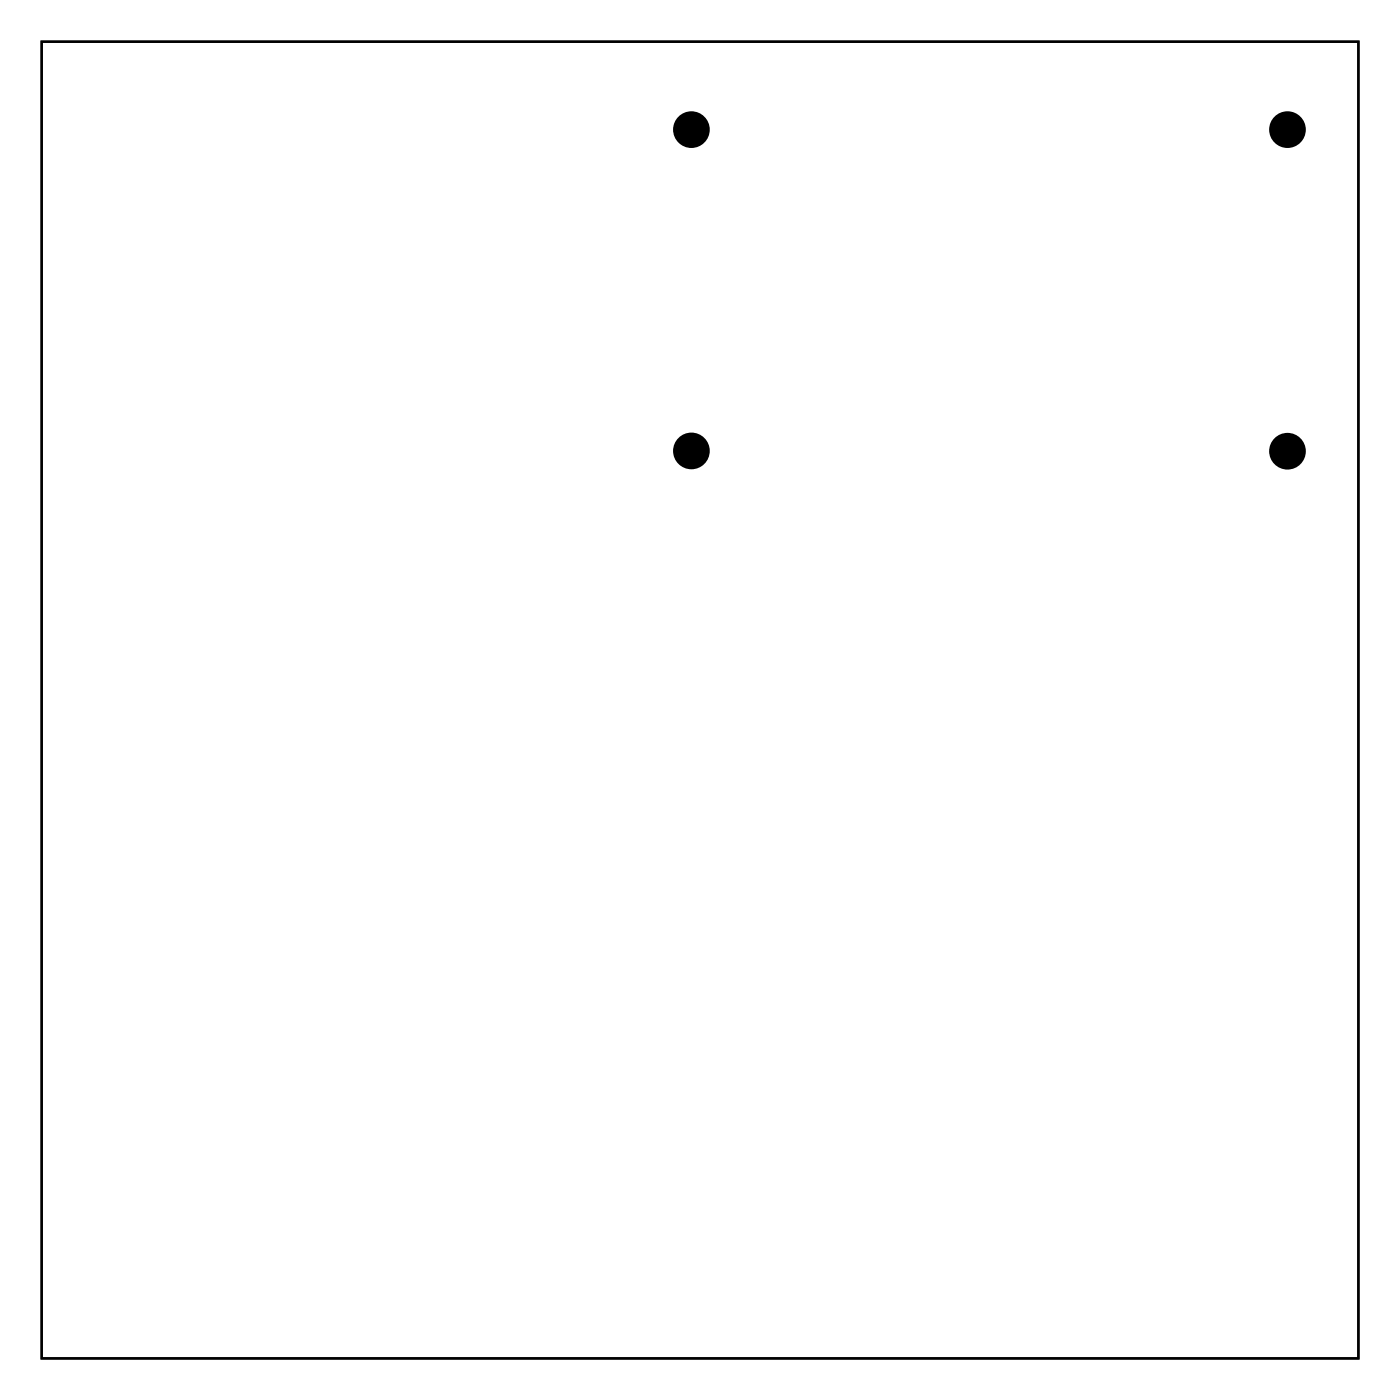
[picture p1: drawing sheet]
<svg xmlns="http://www.w3.org/2000/svg" width="122mm" height="122mm" viewBox="0 0 122 122" stroke-linecap="round" stroke-linejoin="round" font-family="sans-serif">
<path d="M3.6 3.6h114.8v114.8h-114.8z" fill="none" stroke="#000" stroke-width=".2"/>
<path d="M3.6 3.6v114.8h114.8v-114.8zM3.6 3.6h114.8v114.8h-114.8z" fill="#000"/>
<circle cx="16.6" cy="54.2" r=".7" fill="#fff"/>
<circle cx="16.6" cy="54.2" r=".7" fill="none" stroke="#fff" stroke-width=".76" stroke-linecap="butt"/>
<circle cx="6.4" cy="54.2" r=".7" fill="#fff"/>
<circle cx="6.4" cy="54.2" r=".7" fill="none" stroke="#fff" stroke-width=".76" stroke-linecap="butt"/>
<circle cx="16.6" cy="36.4" r=".7" fill="#fff"/>
<circle cx="16.6" cy="36.4" r=".7" fill="none" stroke="#fff" stroke-width=".76" stroke-linecap="butt"/>
<circle cx="6.4" cy="36.4" r=".7" fill="#fff"/>
<circle cx="6.4" cy="36.4" r=".7" fill="none" stroke="#fff" stroke-width=".76" stroke-linecap="butt"/>
<circle cx="16.6" cy="33.9" r=".7" fill="#fff"/>
<circle cx="16.6" cy="33.9" r=".7" fill="none" stroke="#fff" stroke-width=".76" stroke-linecap="butt"/>
<circle cx="6.4" cy="33.9" r=".7" fill="#fff"/>
<circle cx="6.4" cy="33.9" r=".7" fill="none" stroke="#fff" stroke-width=".76" stroke-linecap="butt"/>
<circle cx="16.6" cy="49.1" r=".7" fill="#fff"/>
<circle cx="16.6" cy="49.1" r=".7" fill="none" stroke="#fff" stroke-width=".76" stroke-linecap="butt"/>
<circle cx="6.4" cy="49.1" r=".7" fill="#fff"/>
<circle cx="6.4" cy="49.1" r=".7" fill="none" stroke="#fff" stroke-width=".76" stroke-linecap="butt"/>
<circle cx="14.1" cy="103.8" r=".75" fill="#fff"/>
<circle cx="14.1" cy="103.8" r=".75" fill="none" stroke="#fff" stroke-width=".75" stroke-linecap="butt"/>
<path d="M12.4 103.1a1 1 0 0 0-.3 1.1 1 1 0 0 0 1 .6h2a1 1 0 0 0 1-1 1 1 0 0 0-1-1h-2l-.4 .1zM13.6 103.8a.5 .5 0 0 1 1 0 .5 .5 0 0 1-1 0z" fill="#fff"/>
<g fill="none" stroke="#fff" stroke-width=".25">
<path d="M12.4 103.1l.3-.2 .4-.1h2a1 1 0 0 1 1 1 1 1 0 0 1-1 1h-2a1 1 0 0 1-1-.6 1 1 0 0 1 .3-1.1z"/>
<circle cx="14.1" cy="103.8" r=".5"/>
</g>
<circle cx="14.1" cy="110.1" r=".75" fill="#fff"/>
<circle cx="14.1" cy="110.1" r=".75" fill="none" stroke="#fff" stroke-width=".75" stroke-linecap="butt"/>
<path d="M12.4 109.4a1 1 0 0 0-.3 1.1 1 1 0 0 0 1 .6h2a1 1 0 0 0 1-1 1 1 0 0 0-1-1h-2l-.4 .1zM13.6 110.1a.5 .5 0 0 1 1 0 .5 .5 0 0 1-1 0z" fill="#fff"/>
<g fill="none" stroke="#fff" stroke-width=".25">
<path d="M12.4 109.4l.3-.2 .4-.1h2a1 1 0 0 1 1 1 1 1 0 0 1-1 1h-2a1 1 0 0 1-1-.6 1 1 0 0 1 .3-1.1z"/>
<circle cx="14.1" cy="110.1" r=".5"/>
</g>
<circle cx="9.1" cy="106.8" r=".75" fill="#fff"/>
<circle cx="9.1" cy="106.8" r=".75" fill="none" stroke="#fff" stroke-width=".75" stroke-linecap="butt"/>
<path d="M8.4 105.1l-.3 .3v.4v2a1 1 0 0 0 1 1 1 1 0 0 0 1-1v-2a1 1 0 0 0-.6-.9 1 1 0 0 0-1.1 .2zM8.6 106.8a.5 .5 0 0 1 1 0 .5 .5 0 0 1-1 0z" fill="#fff"/>
<g fill="none" stroke="#fff" stroke-width=".25">
<path d="M8.4 105.1a1 1 0 0 1 1.1-.2 1 1 0 0 1 .6 .9v2a1 1 0 0 1-1 1 1 1 0 0 1-1-1v-2v-.4z"/>
<circle cx="9.1" cy="106.8" r=".5"/>
</g>
<circle cx="9" cy="89.8" r=".35" fill="#fff"/>
<circle cx="9" cy="89.8" r=".35" fill="none" stroke="#fff" stroke-width=".55"/>
<circle cx="16.6" cy="23.7" r=".35" fill="#fff"/>
<circle cx="16.6" cy="23.7" r=".35" fill="none" stroke="#fff" stroke-width=".55"/>
<circle cx="19.1" cy="64.4" r=".35" fill="#fff"/>
<circle cx="19.1" cy="64.4" r=".35" fill="none" stroke="#fff" stroke-width=".55"/>
<circle cx="31.8" cy="59.3" r=".35" fill="#fff"/>
<circle cx="31.8" cy="59.3" r=".35" fill="none" stroke="#fff" stroke-width=".55"/>
<circle cx="11.5" cy="66.9" r=".35" fill="#fff"/>
<circle cx="11.5" cy="66.9" r=".35" fill="none" stroke="#fff" stroke-width=".55"/>
<circle cx="100.4" cy="28.8" r=".35" fill="#fff"/>
<circle cx="100.4" cy="28.8" r=".35" fill="none" stroke="#fff" stroke-width=".55"/>
<circle cx="31.8" cy="46.6" r=".35" fill="#fff"/>
<circle cx="31.8" cy="46.6" r=".35" fill="none" stroke="#fff" stroke-width=".55"/>
<circle cx="31.8" cy="51.7" r=".35" fill="#fff"/>
<circle cx="31.8" cy="51.7" r=".35" fill="none" stroke="#fff" stroke-width=".55"/>
<circle cx="6.5" cy="5.9" r="1.1" fill="#fff"/>
<circle cx="6.5" cy="5.9" r="1.1" fill="none" stroke="#fff" stroke-width=".25"/>
<circle cx="115.7" cy="5.9" r="1.1" fill="#fff"/>
<circle cx="115.7" cy="5.9" r="1.1" fill="none" stroke="#fff" stroke-width=".25"/>
<circle cx="115.7" cy="115.1" r="1.1" fill="#fff"/>
<circle cx="115.7" cy="115.1" r="1.1" fill="none" stroke="#fff" stroke-width=".25"/>
<circle cx="6.5" cy="115.1" r="1.1" fill="#fff"/>
<circle cx="6.5" cy="115.1" r="1.1" fill="none" stroke="#fff" stroke-width=".25"/>
<circle cx="108" cy="105" r=".7" fill="#fff"/>
<circle cx="108" cy="105" r=".7" fill="none" stroke="#fff" stroke-width=".76" stroke-linecap="butt"/>
<circle cx="114.5" cy="105" r=".7" fill="#fff"/>
<circle cx="114.5" cy="105" r=".7" fill="none" stroke="#fff" stroke-width=".76" stroke-linecap="butt"/>
<circle cx="108" cy="100.5" r=".7" fill="#fff"/>
<circle cx="108" cy="100.5" r=".7" fill="none" stroke="#fff" stroke-width=".76" stroke-linecap="butt"/>
<circle cx="114.5" cy="100.5" r=".7" fill="#fff"/>
<circle cx="114.5" cy="100.5" r=".7" fill="none" stroke="#fff" stroke-width=".76" stroke-linecap="butt"/>
<circle cx="108" cy="94.8" r=".7" fill="#fff"/>
<circle cx="108" cy="94.8" r=".7" fill="none" stroke="#fff" stroke-width=".76" stroke-linecap="butt"/>
<circle cx="114.5" cy="94.8" r=".7" fill="#fff"/>
<circle cx="114.5" cy="94.8" r=".7" fill="none" stroke="#fff" stroke-width=".76" stroke-linecap="butt"/>
<circle cx="108" cy="90.3" r=".7" fill="#fff"/>
<circle cx="108" cy="90.3" r=".7" fill="none" stroke="#fff" stroke-width=".76" stroke-linecap="butt"/>
<circle cx="114.5" cy="90.3" r=".7" fill="#fff"/>
<circle cx="114.5" cy="90.3" r=".7" fill="none" stroke="#fff" stroke-width=".76" stroke-linecap="butt"/>
<circle cx="108" cy="84.7" r=".7" fill="#fff"/>
<circle cx="108" cy="84.7" r=".7" fill="none" stroke="#fff" stroke-width=".76" stroke-linecap="butt"/>
<circle cx="114.5" cy="84.7" r=".7" fill="#fff"/>
<circle cx="114.5" cy="84.7" r=".7" fill="none" stroke="#fff" stroke-width=".76" stroke-linecap="butt"/>
<circle cx="108" cy="80.2" r=".7" fill="#fff"/>
<circle cx="108" cy="80.2" r=".7" fill="none" stroke="#fff" stroke-width=".76" stroke-linecap="butt"/>
<circle cx="114.5" cy="80.2" r=".7" fill="#fff"/>
<circle cx="114.5" cy="80.2" r=".7" fill="none" stroke="#fff" stroke-width=".76" stroke-linecap="butt"/>
<circle cx="108" cy="74.5" r=".7" fill="#fff"/>
<circle cx="108" cy="74.5" r=".7" fill="none" stroke="#fff" stroke-width=".76" stroke-linecap="butt"/>
<circle cx="114.5" cy="74.5" r=".7" fill="#fff"/>
<circle cx="114.5" cy="74.5" r=".7" fill="none" stroke="#fff" stroke-width=".76" stroke-linecap="butt"/>
<circle cx="108" cy="70" r=".7" fill="#fff"/>
<circle cx="108" cy="70" r=".7" fill="none" stroke="#fff" stroke-width=".76" stroke-linecap="butt"/>
<circle cx="114.5" cy="70" r=".7" fill="#fff"/>
<circle cx="114.5" cy="70" r=".7" fill="none" stroke="#fff" stroke-width=".76" stroke-linecap="butt"/>
<circle cx="108" cy="64.4" r=".7" fill="#fff"/>
<circle cx="108" cy="64.4" r=".7" fill="none" stroke="#fff" stroke-width=".76" stroke-linecap="butt"/>
<circle cx="114.5" cy="64.4" r=".7" fill="#fff"/>
<circle cx="114.5" cy="64.4" r=".7" fill="none" stroke="#fff" stroke-width=".76" stroke-linecap="butt"/>
<circle cx="108" cy="59.9" r=".7" fill="#fff"/>
<circle cx="108" cy="59.9" r=".7" fill="none" stroke="#fff" stroke-width=".76" stroke-linecap="butt"/>
<circle cx="114.5" cy="59.9" r=".7" fill="#fff"/>
<circle cx="114.5" cy="59.9" r=".7" fill="none" stroke="#fff" stroke-width=".76" stroke-linecap="butt"/>
<circle cx="108" cy="54.2" r=".7" fill="#fff"/>
<circle cx="108" cy="54.2" r=".7" fill="none" stroke="#fff" stroke-width=".76" stroke-linecap="butt"/>
<circle cx="114.5" cy="54.2" r=".7" fill="#fff"/>
<circle cx="114.5" cy="54.2" r=".7" fill="none" stroke="#fff" stroke-width=".76" stroke-linecap="butt"/>
<circle cx="108" cy="49.7" r=".7" fill="#fff"/>
<circle cx="108" cy="49.7" r=".7" fill="none" stroke="#fff" stroke-width=".76" stroke-linecap="butt"/>
<circle cx="114.5" cy="49.7" r=".7" fill="#fff"/>
<circle cx="114.5" cy="49.7" r=".7" fill="none" stroke="#fff" stroke-width=".76" stroke-linecap="butt"/>
<circle cx="97.9" cy="105" r=".7" fill="#fff"/>
<circle cx="97.9" cy="105" r=".7" fill="none" stroke="#fff" stroke-width=".76" stroke-linecap="butt"/>
<circle cx="104.4" cy="105" r=".7" fill="#fff"/>
<circle cx="104.4" cy="105" r=".7" fill="none" stroke="#fff" stroke-width=".76" stroke-linecap="butt"/>
<circle cx="97.9" cy="100.5" r=".7" fill="#fff"/>
<circle cx="97.9" cy="100.5" r=".7" fill="none" stroke="#fff" stroke-width=".76" stroke-linecap="butt"/>
<circle cx="104.4" cy="100.5" r=".7" fill="#fff"/>
<circle cx="104.4" cy="100.5" r=".7" fill="none" stroke="#fff" stroke-width=".76" stroke-linecap="butt"/>
<circle cx="97.9" cy="94.8" r=".7" fill="#fff"/>
<circle cx="97.9" cy="94.8" r=".7" fill="none" stroke="#fff" stroke-width=".76" stroke-linecap="butt"/>
<circle cx="104.4" cy="94.8" r=".7" fill="#fff"/>
<circle cx="104.4" cy="94.8" r=".7" fill="none" stroke="#fff" stroke-width=".76" stroke-linecap="butt"/>
<circle cx="97.9" cy="90.3" r=".7" fill="#fff"/>
<circle cx="97.9" cy="90.3" r=".7" fill="none" stroke="#fff" stroke-width=".76" stroke-linecap="butt"/>
<circle cx="104.4" cy="90.3" r=".7" fill="#fff"/>
<circle cx="104.4" cy="90.3" r=".7" fill="none" stroke="#fff" stroke-width=".76" stroke-linecap="butt"/>
<circle cx="97.9" cy="84.7" r=".7" fill="#fff"/>
<circle cx="97.9" cy="84.7" r=".7" fill="none" stroke="#fff" stroke-width=".76" stroke-linecap="butt"/>
<circle cx="104.4" cy="84.7" r=".7" fill="#fff"/>
<circle cx="104.4" cy="84.7" r=".7" fill="none" stroke="#fff" stroke-width=".76" stroke-linecap="butt"/>
<circle cx="97.9" cy="80.2" r=".7" fill="#fff"/>
<circle cx="97.9" cy="80.2" r=".7" fill="none" stroke="#fff" stroke-width=".76" stroke-linecap="butt"/>
<circle cx="104.4" cy="80.2" r=".7" fill="#fff"/>
<circle cx="104.4" cy="80.2" r=".7" fill="none" stroke="#fff" stroke-width=".76" stroke-linecap="butt"/>
<circle cx="97.9" cy="74.5" r=".7" fill="#fff"/>
<circle cx="97.9" cy="74.5" r=".7" fill="none" stroke="#fff" stroke-width=".76" stroke-linecap="butt"/>
<circle cx="104.4" cy="74.5" r=".7" fill="#fff"/>
<circle cx="104.4" cy="74.5" r=".7" fill="none" stroke="#fff" stroke-width=".76" stroke-linecap="butt"/>
<circle cx="97.9" cy="70" r=".7" fill="#fff"/>
<circle cx="97.9" cy="70" r=".7" fill="none" stroke="#fff" stroke-width=".76" stroke-linecap="butt"/>
<circle cx="104.4" cy="70" r=".7" fill="#fff"/>
<circle cx="104.4" cy="70" r=".7" fill="none" stroke="#fff" stroke-width=".76" stroke-linecap="butt"/>
<circle cx="97.9" cy="64.4" r=".7" fill="#fff"/>
<circle cx="97.9" cy="64.4" r=".7" fill="none" stroke="#fff" stroke-width=".76" stroke-linecap="butt"/>
<circle cx="104.4" cy="64.4" r=".7" fill="#fff"/>
<circle cx="104.4" cy="64.4" r=".7" fill="none" stroke="#fff" stroke-width=".76" stroke-linecap="butt"/>
<circle cx="97.9" cy="59.9" r=".7" fill="#fff"/>
<circle cx="97.9" cy="59.9" r=".7" fill="none" stroke="#fff" stroke-width=".76" stroke-linecap="butt"/>
<circle cx="104.4" cy="59.9" r=".7" fill="#fff"/>
<circle cx="104.4" cy="59.9" r=".7" fill="none" stroke="#fff" stroke-width=".76" stroke-linecap="butt"/>
<circle cx="97.9" cy="54.2" r=".7" fill="#fff"/>
<circle cx="97.9" cy="54.2" r=".7" fill="none" stroke="#fff" stroke-width=".76" stroke-linecap="butt"/>
<circle cx="104.4" cy="54.2" r=".7" fill="#fff"/>
<circle cx="104.4" cy="54.2" r=".7" fill="none" stroke="#fff" stroke-width=".76" stroke-linecap="butt"/>
<circle cx="97.9" cy="49.7" r=".7" fill="#fff"/>
<circle cx="97.9" cy="49.7" r=".7" fill="none" stroke="#fff" stroke-width=".76" stroke-linecap="butt"/>
<circle cx="104.4" cy="49.7" r=".7" fill="#fff"/>
<circle cx="104.4" cy="49.7" r=".7" fill="none" stroke="#fff" stroke-width=".76" stroke-linecap="butt"/>
<circle cx="87.7" cy="105" r=".7" fill="#fff"/>
<circle cx="87.7" cy="105" r=".7" fill="none" stroke="#fff" stroke-width=".76" stroke-linecap="butt"/>
<circle cx="94.2" cy="105" r=".7" fill="#fff"/>
<circle cx="94.2" cy="105" r=".7" fill="none" stroke="#fff" stroke-width=".76" stroke-linecap="butt"/>
<circle cx="87.7" cy="100.5" r=".7" fill="#fff"/>
<circle cx="87.7" cy="100.5" r=".7" fill="none" stroke="#fff" stroke-width=".76" stroke-linecap="butt"/>
<circle cx="94.2" cy="100.5" r=".7" fill="#fff"/>
<circle cx="94.2" cy="100.5" r=".7" fill="none" stroke="#fff" stroke-width=".76" stroke-linecap="butt"/>
<circle cx="87.7" cy="94.8" r=".7" fill="#fff"/>
<circle cx="87.7" cy="94.8" r=".7" fill="none" stroke="#fff" stroke-width=".76" stroke-linecap="butt"/>
<circle cx="94.2" cy="94.8" r=".7" fill="#fff"/>
<circle cx="94.2" cy="94.8" r=".7" fill="none" stroke="#fff" stroke-width=".76" stroke-linecap="butt"/>
<circle cx="87.7" cy="90.3" r=".7" fill="#fff"/>
<circle cx="87.7" cy="90.3" r=".7" fill="none" stroke="#fff" stroke-width=".76" stroke-linecap="butt"/>
<circle cx="94.2" cy="90.3" r=".7" fill="#fff"/>
<circle cx="94.2" cy="90.3" r=".7" fill="none" stroke="#fff" stroke-width=".76" stroke-linecap="butt"/>
<circle cx="87.7" cy="84.7" r=".7" fill="#fff"/>
<circle cx="87.7" cy="84.7" r=".7" fill="none" stroke="#fff" stroke-width=".76" stroke-linecap="butt"/>
<circle cx="94.2" cy="84.7" r=".7" fill="#fff"/>
<circle cx="94.2" cy="84.7" r=".7" fill="none" stroke="#fff" stroke-width=".76" stroke-linecap="butt"/>
<circle cx="87.7" cy="80.2" r=".7" fill="#fff"/>
<circle cx="87.7" cy="80.2" r=".7" fill="none" stroke="#fff" stroke-width=".76" stroke-linecap="butt"/>
<circle cx="94.2" cy="80.2" r=".7" fill="#fff"/>
<circle cx="94.2" cy="80.2" r=".7" fill="none" stroke="#fff" stroke-width=".76" stroke-linecap="butt"/>
<circle cx="87.7" cy="74.5" r=".7" fill="#fff"/>
<circle cx="87.7" cy="74.5" r=".7" fill="none" stroke="#fff" stroke-width=".76" stroke-linecap="butt"/>
<circle cx="94.2" cy="74.5" r=".7" fill="#fff"/>
<circle cx="94.2" cy="74.5" r=".7" fill="none" stroke="#fff" stroke-width=".76" stroke-linecap="butt"/>
<circle cx="87.7" cy="70" r=".7" fill="#fff"/>
<circle cx="87.7" cy="70" r=".7" fill="none" stroke="#fff" stroke-width=".76" stroke-linecap="butt"/>
<circle cx="94.2" cy="70" r=".7" fill="#fff"/>
<circle cx="94.2" cy="70" r=".7" fill="none" stroke="#fff" stroke-width=".76" stroke-linecap="butt"/>
<circle cx="87.7" cy="64.4" r=".7" fill="#fff"/>
<circle cx="87.7" cy="64.4" r=".7" fill="none" stroke="#fff" stroke-width=".76" stroke-linecap="butt"/>
<circle cx="94.2" cy="64.4" r=".7" fill="#fff"/>
<circle cx="94.2" cy="64.4" r=".7" fill="none" stroke="#fff" stroke-width=".76" stroke-linecap="butt"/>
<circle cx="87.7" cy="59.9" r=".7" fill="#fff"/>
<circle cx="87.7" cy="59.9" r=".7" fill="none" stroke="#fff" stroke-width=".76" stroke-linecap="butt"/>
<circle cx="94.2" cy="59.9" r=".7" fill="#fff"/>
<circle cx="94.2" cy="59.9" r=".7" fill="none" stroke="#fff" stroke-width=".76" stroke-linecap="butt"/>
<circle cx="87.7" cy="54.2" r=".7" fill="#fff"/>
<circle cx="87.7" cy="54.2" r=".7" fill="none" stroke="#fff" stroke-width=".76" stroke-linecap="butt"/>
<circle cx="94.2" cy="54.2" r=".7" fill="#fff"/>
<circle cx="94.2" cy="54.2" r=".7" fill="none" stroke="#fff" stroke-width=".76" stroke-linecap="butt"/>
<circle cx="87.7" cy="49.7" r=".7" fill="#fff"/>
<circle cx="87.7" cy="49.7" r=".7" fill="none" stroke="#fff" stroke-width=".76" stroke-linecap="butt"/>
<circle cx="94.2" cy="49.7" r=".7" fill="#fff"/>
<circle cx="94.2" cy="49.7" r=".7" fill="none" stroke="#fff" stroke-width=".76" stroke-linecap="butt"/>
<circle cx="77.6" cy="105" r=".7" fill="#fff"/>
<circle cx="77.6" cy="105" r=".7" fill="none" stroke="#fff" stroke-width=".76" stroke-linecap="butt"/>
<circle cx="84.1" cy="105" r=".7" fill="#fff"/>
<circle cx="84.1" cy="105" r=".7" fill="none" stroke="#fff" stroke-width=".76" stroke-linecap="butt"/>
<circle cx="77.6" cy="100.5" r=".7" fill="#fff"/>
<circle cx="77.6" cy="100.5" r=".7" fill="none" stroke="#fff" stroke-width=".76" stroke-linecap="butt"/>
<circle cx="84.1" cy="100.5" r=".7" fill="#fff"/>
<circle cx="84.1" cy="100.5" r=".7" fill="none" stroke="#fff" stroke-width=".76" stroke-linecap="butt"/>
<circle cx="77.6" cy="94.8" r=".7" fill="#fff"/>
<circle cx="77.6" cy="94.8" r=".7" fill="none" stroke="#fff" stroke-width=".76" stroke-linecap="butt"/>
<circle cx="84.1" cy="94.8" r=".7" fill="#fff"/>
<circle cx="84.1" cy="94.8" r=".7" fill="none" stroke="#fff" stroke-width=".76" stroke-linecap="butt"/>
<circle cx="77.6" cy="90.3" r=".7" fill="#fff"/>
<circle cx="77.6" cy="90.3" r=".7" fill="none" stroke="#fff" stroke-width=".76" stroke-linecap="butt"/>
<circle cx="84.1" cy="90.3" r=".7" fill="#fff"/>
<circle cx="84.1" cy="90.3" r=".7" fill="none" stroke="#fff" stroke-width=".76" stroke-linecap="butt"/>
<circle cx="77.6" cy="84.7" r=".7" fill="#fff"/>
<circle cx="77.6" cy="84.7" r=".7" fill="none" stroke="#fff" stroke-width=".76" stroke-linecap="butt"/>
<circle cx="84.1" cy="84.7" r=".7" fill="#fff"/>
<circle cx="84.1" cy="84.7" r=".7" fill="none" stroke="#fff" stroke-width=".76" stroke-linecap="butt"/>
<circle cx="77.6" cy="80.2" r=".7" fill="#fff"/>
<circle cx="77.6" cy="80.2" r=".7" fill="none" stroke="#fff" stroke-width=".76" stroke-linecap="butt"/>
<circle cx="84.1" cy="80.2" r=".7" fill="#fff"/>
<circle cx="84.1" cy="80.2" r=".7" fill="none" stroke="#fff" stroke-width=".76" stroke-linecap="butt"/>
<circle cx="77.6" cy="74.5" r=".7" fill="#fff"/>
<circle cx="77.6" cy="74.5" r=".7" fill="none" stroke="#fff" stroke-width=".76" stroke-linecap="butt"/>
<circle cx="84.1" cy="74.5" r=".7" fill="#fff"/>
<circle cx="84.1" cy="74.5" r=".7" fill="none" stroke="#fff" stroke-width=".76" stroke-linecap="butt"/>
<circle cx="77.6" cy="70" r=".7" fill="#fff"/>
<circle cx="77.6" cy="70" r=".7" fill="none" stroke="#fff" stroke-width=".76" stroke-linecap="butt"/>
<circle cx="84.1" cy="70" r=".7" fill="#fff"/>
<circle cx="84.1" cy="70" r=".7" fill="none" stroke="#fff" stroke-width=".76" stroke-linecap="butt"/>
<circle cx="77.6" cy="64.4" r=".7" fill="#fff"/>
<circle cx="77.6" cy="64.4" r=".7" fill="none" stroke="#fff" stroke-width=".76" stroke-linecap="butt"/>
<circle cx="84.1" cy="64.4" r=".7" fill="#fff"/>
<circle cx="84.1" cy="64.4" r=".7" fill="none" stroke="#fff" stroke-width=".76" stroke-linecap="butt"/>
<circle cx="77.6" cy="59.9" r=".7" fill="#fff"/>
<circle cx="77.6" cy="59.9" r=".7" fill="none" stroke="#fff" stroke-width=".76" stroke-linecap="butt"/>
<circle cx="84.1" cy="59.9" r=".7" fill="#fff"/>
<circle cx="84.1" cy="59.9" r=".7" fill="none" stroke="#fff" stroke-width=".76" stroke-linecap="butt"/>
<circle cx="77.6" cy="54.2" r=".7" fill="#fff"/>
<circle cx="77.6" cy="54.2" r=".7" fill="none" stroke="#fff" stroke-width=".76" stroke-linecap="butt"/>
<circle cx="84.1" cy="54.2" r=".7" fill="#fff"/>
<circle cx="84.1" cy="54.2" r=".7" fill="none" stroke="#fff" stroke-width=".76" stroke-linecap="butt"/>
<circle cx="77.6" cy="49.7" r=".7" fill="#fff"/>
<circle cx="77.6" cy="49.7" r=".7" fill="none" stroke="#fff" stroke-width=".76" stroke-linecap="butt"/>
<circle cx="84.1" cy="49.7" r=".7" fill="#fff"/>
<circle cx="84.1" cy="49.7" r=".7" fill="none" stroke="#fff" stroke-width=".76" stroke-linecap="butt"/>
<circle cx="67.4" cy="105" r=".7" fill="#fff"/>
<circle cx="67.4" cy="105" r=".7" fill="none" stroke="#fff" stroke-width=".76" stroke-linecap="butt"/>
<circle cx="73.9" cy="105" r=".7" fill="#fff"/>
<circle cx="73.9" cy="105" r=".7" fill="none" stroke="#fff" stroke-width=".76" stroke-linecap="butt"/>
<circle cx="67.4" cy="100.5" r=".7" fill="#fff"/>
<circle cx="67.4" cy="100.5" r=".7" fill="none" stroke="#fff" stroke-width=".76" stroke-linecap="butt"/>
<circle cx="73.9" cy="100.5" r=".7" fill="#fff"/>
<circle cx="73.9" cy="100.5" r=".7" fill="none" stroke="#fff" stroke-width=".76" stroke-linecap="butt"/>
<circle cx="67.4" cy="94.8" r=".7" fill="#fff"/>
<circle cx="67.4" cy="94.8" r=".7" fill="none" stroke="#fff" stroke-width=".76" stroke-linecap="butt"/>
<circle cx="73.9" cy="94.8" r=".7" fill="#fff"/>
<circle cx="73.9" cy="94.8" r=".7" fill="none" stroke="#fff" stroke-width=".76" stroke-linecap="butt"/>
<circle cx="67.4" cy="90.3" r=".7" fill="#fff"/>
<circle cx="67.4" cy="90.3" r=".7" fill="none" stroke="#fff" stroke-width=".76" stroke-linecap="butt"/>
<circle cx="73.9" cy="90.3" r=".7" fill="#fff"/>
<circle cx="73.9" cy="90.3" r=".7" fill="none" stroke="#fff" stroke-width=".76" stroke-linecap="butt"/>
<circle cx="67.4" cy="84.7" r=".7" fill="#fff"/>
<circle cx="67.4" cy="84.7" r=".7" fill="none" stroke="#fff" stroke-width=".76" stroke-linecap="butt"/>
<circle cx="73.9" cy="84.7" r=".7" fill="#fff"/>
<circle cx="73.9" cy="84.7" r=".7" fill="none" stroke="#fff" stroke-width=".76" stroke-linecap="butt"/>
<circle cx="67.4" cy="80.2" r=".7" fill="#fff"/>
<circle cx="67.4" cy="80.2" r=".7" fill="none" stroke="#fff" stroke-width=".76" stroke-linecap="butt"/>
<circle cx="73.9" cy="80.2" r=".7" fill="#fff"/>
<circle cx="73.9" cy="80.2" r=".7" fill="none" stroke="#fff" stroke-width=".76" stroke-linecap="butt"/>
<circle cx="67.4" cy="74.5" r=".7" fill="#fff"/>
<circle cx="67.4" cy="74.5" r=".7" fill="none" stroke="#fff" stroke-width=".76" stroke-linecap="butt"/>
<circle cx="73.9" cy="74.5" r=".7" fill="#fff"/>
<circle cx="73.9" cy="74.5" r=".7" fill="none" stroke="#fff" stroke-width=".76" stroke-linecap="butt"/>
<circle cx="67.4" cy="70" r=".7" fill="#fff"/>
<circle cx="67.4" cy="70" r=".7" fill="none" stroke="#fff" stroke-width=".76" stroke-linecap="butt"/>
<circle cx="73.9" cy="70" r=".7" fill="#fff"/>
<circle cx="73.9" cy="70" r=".7" fill="none" stroke="#fff" stroke-width=".76" stroke-linecap="butt"/>
<circle cx="67.4" cy="64.4" r=".7" fill="#fff"/>
<circle cx="67.4" cy="64.4" r=".7" fill="none" stroke="#fff" stroke-width=".76" stroke-linecap="butt"/>
<circle cx="73.9" cy="64.4" r=".7" fill="#fff"/>
<circle cx="73.9" cy="64.4" r=".7" fill="none" stroke="#fff" stroke-width=".76" stroke-linecap="butt"/>
<circle cx="67.4" cy="59.9" r=".7" fill="#fff"/>
<circle cx="67.4" cy="59.9" r=".7" fill="none" stroke="#fff" stroke-width=".76" stroke-linecap="butt"/>
<circle cx="73.9" cy="59.9" r=".7" fill="#fff"/>
<circle cx="73.9" cy="59.9" r=".7" fill="none" stroke="#fff" stroke-width=".76" stroke-linecap="butt"/>
<circle cx="67.4" cy="54.2" r=".7" fill="#fff"/>
<circle cx="67.4" cy="54.2" r=".7" fill="none" stroke="#fff" stroke-width=".76" stroke-linecap="butt"/>
<circle cx="73.9" cy="54.2" r=".7" fill="#fff"/>
<circle cx="73.9" cy="54.2" r=".7" fill="none" stroke="#fff" stroke-width=".76" stroke-linecap="butt"/>
<circle cx="67.4" cy="49.7" r=".7" fill="#fff"/>
<circle cx="67.4" cy="49.7" r=".7" fill="none" stroke="#fff" stroke-width=".76" stroke-linecap="butt"/>
<circle cx="73.9" cy="49.7" r=".7" fill="#fff"/>
<circle cx="73.9" cy="49.7" r=".7" fill="none" stroke="#fff" stroke-width=".76" stroke-linecap="butt"/>
<circle cx="57.2" cy="105" r=".7" fill="#fff"/>
<circle cx="57.2" cy="105" r=".7" fill="none" stroke="#fff" stroke-width=".76" stroke-linecap="butt"/>
<circle cx="63.7" cy="105" r=".7" fill="#fff"/>
<circle cx="63.7" cy="105" r=".7" fill="none" stroke="#fff" stroke-width=".76" stroke-linecap="butt"/>
<circle cx="57.2" cy="100.5" r=".7" fill="#fff"/>
<circle cx="57.2" cy="100.5" r=".7" fill="none" stroke="#fff" stroke-width=".76" stroke-linecap="butt"/>
<circle cx="63.7" cy="100.5" r=".7" fill="#fff"/>
<circle cx="63.7" cy="100.5" r=".7" fill="none" stroke="#fff" stroke-width=".76" stroke-linecap="butt"/>
<circle cx="57.2" cy="94.8" r=".7" fill="#fff"/>
<circle cx="57.2" cy="94.8" r=".7" fill="none" stroke="#fff" stroke-width=".76" stroke-linecap="butt"/>
<circle cx="63.7" cy="94.8" r=".7" fill="#fff"/>
<circle cx="63.7" cy="94.8" r=".7" fill="none" stroke="#fff" stroke-width=".76" stroke-linecap="butt"/>
<circle cx="57.2" cy="90.3" r=".7" fill="#fff"/>
<circle cx="57.2" cy="90.3" r=".7" fill="none" stroke="#fff" stroke-width=".76" stroke-linecap="butt"/>
<circle cx="63.7" cy="90.3" r=".7" fill="#fff"/>
<circle cx="63.7" cy="90.3" r=".7" fill="none" stroke="#fff" stroke-width=".76" stroke-linecap="butt"/>
<circle cx="57.2" cy="84.7" r=".7" fill="#fff"/>
<circle cx="57.2" cy="84.7" r=".7" fill="none" stroke="#fff" stroke-width=".76" stroke-linecap="butt"/>
<circle cx="63.7" cy="84.7" r=".7" fill="#fff"/>
<circle cx="63.7" cy="84.7" r=".7" fill="none" stroke="#fff" stroke-width=".76" stroke-linecap="butt"/>
<circle cx="57.2" cy="80.2" r=".7" fill="#fff"/>
<circle cx="57.2" cy="80.2" r=".7" fill="none" stroke="#fff" stroke-width=".76" stroke-linecap="butt"/>
<circle cx="63.7" cy="80.2" r=".7" fill="#fff"/>
<circle cx="63.7" cy="80.2" r=".7" fill="none" stroke="#fff" stroke-width=".76" stroke-linecap="butt"/>
<circle cx="57.2" cy="74.5" r=".7" fill="#fff"/>
<circle cx="57.2" cy="74.5" r=".7" fill="none" stroke="#fff" stroke-width=".76" stroke-linecap="butt"/>
<circle cx="63.7" cy="74.5" r=".7" fill="#fff"/>
<circle cx="63.7" cy="74.5" r=".7" fill="none" stroke="#fff" stroke-width=".76" stroke-linecap="butt"/>
<circle cx="57.2" cy="70" r=".7" fill="#fff"/>
<circle cx="57.2" cy="70" r=".7" fill="none" stroke="#fff" stroke-width=".76" stroke-linecap="butt"/>
<circle cx="63.7" cy="70" r=".7" fill="#fff"/>
<circle cx="63.7" cy="70" r=".7" fill="none" stroke="#fff" stroke-width=".76" stroke-linecap="butt"/>
<circle cx="57.2" cy="64.4" r=".7" fill="#fff"/>
<circle cx="57.2" cy="64.4" r=".7" fill="none" stroke="#fff" stroke-width=".76" stroke-linecap="butt"/>
<circle cx="63.7" cy="64.4" r=".7" fill="#fff"/>
<circle cx="63.7" cy="64.4" r=".7" fill="none" stroke="#fff" stroke-width=".76" stroke-linecap="butt"/>
<circle cx="57.2" cy="59.9" r=".7" fill="#fff"/>
<circle cx="57.2" cy="59.9" r=".7" fill="none" stroke="#fff" stroke-width=".76" stroke-linecap="butt"/>
<circle cx="63.7" cy="59.9" r=".7" fill="#fff"/>
<circle cx="63.7" cy="59.9" r=".7" fill="none" stroke="#fff" stroke-width=".76" stroke-linecap="butt"/>
<circle cx="57.2" cy="54.2" r=".7" fill="#fff"/>
<circle cx="57.2" cy="54.2" r=".7" fill="none" stroke="#fff" stroke-width=".76" stroke-linecap="butt"/>
<circle cx="63.7" cy="54.2" r=".7" fill="#fff"/>
<circle cx="63.7" cy="54.2" r=".7" fill="none" stroke="#fff" stroke-width=".76" stroke-linecap="butt"/>
<circle cx="57.2" cy="49.7" r=".7" fill="#fff"/>
<circle cx="57.2" cy="49.7" r=".7" fill="none" stroke="#fff" stroke-width=".76" stroke-linecap="butt"/>
<circle cx="63.7" cy="49.7" r=".7" fill="#fff"/>
<circle cx="63.7" cy="49.7" r=".7" fill="none" stroke="#fff" stroke-width=".76" stroke-linecap="butt"/>
<circle cx="28.2" cy="16.8" r=".74" fill="#fff"/>
<circle cx="28.2" cy="16.8" r=".74" fill="none" stroke="#fff" stroke-width=".25"/>
<circle cx="33" cy="16.8" r=".74" fill="#fff"/>
<circle cx="33" cy="16.8" r=".74" fill="none" stroke="#fff" stroke-width=".25"/>
<circle cx="33.3" cy="13.7" r=".89" fill="#fff"/>
<circle cx="33.3" cy="13.7" r=".89" fill="none" stroke="#fff" stroke-width=".25"/>
<circle cx="27.8" cy="13.7" r=".89" fill="#fff"/>
<circle cx="27.8" cy="13.7" r=".89" fill="none" stroke="#fff" stroke-width=".25"/>
<path d="M38.5 12.6h3.6v2h-3.6z" fill="#fff"/>
<path d="M38.5 12.6h3.6v2h-3.6z" fill="none" stroke="#fff" stroke-width=".25"/>
<path d="M38.4 15.1h3.7v2h-3.7z" fill="#fff"/>
<path d="M38.4 15.1h3.7v2h-3.7z" fill="none" stroke="#fff" stroke-width=".25"/>
<path d="M38.4 17.7h3.7v1.9h-3.7z" fill="#fff"/>
<path d="M38.4 17.7h3.7v1.9h-3.7z" fill="none" stroke="#fff" stroke-width=".25"/>
<path d="M38.5 20.2h3.6v2h-3.6z" fill="#fff"/>
<path d="M38.5 20.2h3.6v2h-3.6z" fill="none" stroke="#fff" stroke-width=".25"/>
<path d="M38.4 22.7h3.7v2h-3.7z" fill="#fff"/>
<path d="M38.4 22.7h3.7v2h-3.7z" fill="none" stroke="#fff" stroke-width=".25"/>
<path d="M38.4 25.3h3.7v2h-3.7z" fill="#fff"/>
<path d="M38.4 25.3h3.7v2h-3.7z" fill="none" stroke="#fff" stroke-width=".25"/>
<path d="M38.4 27.8h3.7v2h-3.7z" fill="#fff"/>
<path d="M38.4 27.8h3.7v2h-3.7z" fill="none" stroke="#fff" stroke-width=".25"/>
<path d="M38.4 30.4h3.7v1.9h-3.7z" fill="#fff"/>
<path d="M38.4 30.4h3.7v1.9h-3.7z" fill="none" stroke="#fff" stroke-width=".25"/>
<path d="M38.4 32.9h3.7v2h-3.7z" fill="#fff"/>
<path d="M38.4 32.9h3.7v2h-3.7z" fill="none" stroke="#fff" stroke-width=".25"/>
<path d="M38.4 35.4h3.7v2h-3.7z" fill="#fff"/>
<path d="M38.4 35.4h3.7v2h-3.7z" fill="none" stroke="#fff" stroke-width=".25"/>
<path d="M38.4 38h3.7v2h-3.7z" fill="#fff"/>
<path d="M38.4 38h3.7v2h-3.7z" fill="none" stroke="#fff" stroke-width=".25"/>
<path d="M38.4 40.5h3.7v2h-3.7z" fill="#fff"/>
<path d="M38.4 40.5h3.7v2h-3.7z" fill="none" stroke="#fff" stroke-width=".25"/>
<path d="M38.4 43.1h3.7v1.9h-3.7z" fill="#fff"/>
<path d="M38.4 43.1h3.7v1.9h-3.7z" fill="none" stroke="#fff" stroke-width=".25"/>
<path d="M38.4 45.6h3.7v2h-3.7z" fill="#fff"/>
<path d="M38.4 45.6h3.7v2h-3.7z" fill="none" stroke="#fff" stroke-width=".25"/>
<path d="M38.4 48.1h3.7v2h-3.7z" fill="#fff"/>
<path d="M38.4 48.1h3.7v2h-3.7z" fill="none" stroke="#fff" stroke-width=".25"/>
<path d="M38.4 50.7h3.7v2h-3.7z" fill="#fff"/>
<path d="M38.4 50.7h3.7v2h-3.7z" fill="none" stroke="#fff" stroke-width=".25"/>
<path d="M38.4 53.2h3.7v2h-3.7z" fill="#fff"/>
<path d="M38.4 53.2h3.7v2h-3.7z" fill="none" stroke="#fff" stroke-width=".25"/>
<path d="M38.4 55.8h3.7v1.9h-3.7z" fill="#fff"/>
<path d="M38.4 55.8h3.7v1.9h-3.7z" fill="none" stroke="#fff" stroke-width=".25"/>
<path d="M38.4 58.3h3.7v2h-3.7z" fill="#fff"/>
<path d="M38.4 58.3h3.7v2h-3.7z" fill="none" stroke="#fff" stroke-width=".25"/>
<path d="M38.4 60.8h3.7v2h-3.7z" fill="#fff"/>
<path d="M38.4 60.8h3.7v2h-3.7z" fill="none" stroke="#fff" stroke-width=".25"/>
<path d="M19 60.8h3.7v2h-3.7z" fill="#fff"/>
<path d="M19 60.8h3.7v2h-3.7z" fill="none" stroke="#fff" stroke-width=".25"/>
<path d="M19 58.3h3.7v2h-3.7z" fill="#fff"/>
<path d="M19 58.3h3.7v2h-3.7z" fill="none" stroke="#fff" stroke-width=".25"/>
<path d="M19 55.8h3.7v1.9h-3.7z" fill="#fff"/>
<path d="M19 55.8h3.7v1.9h-3.7z" fill="none" stroke="#fff" stroke-width=".25"/>
<path d="M19 53.2h3.7v2h-3.7z" fill="#fff"/>
<path d="M19 53.2h3.7v2h-3.7z" fill="none" stroke="#fff" stroke-width=".25"/>
<path d="M19 50.7h3.7v2h-3.7z" fill="#fff"/>
<path d="M19 50.7h3.7v2h-3.7z" fill="none" stroke="#fff" stroke-width=".25"/>
<path d="M19 48.1h3.7v2h-3.7z" fill="#fff"/>
<path d="M19 48.1h3.7v2h-3.7z" fill="none" stroke="#fff" stroke-width=".25"/>
<path d="M19 45.6h3.7v2h-3.7z" fill="#fff"/>
<path d="M19 45.6h3.7v2h-3.7z" fill="none" stroke="#fff" stroke-width=".25"/>
<path d="M19 43.1h3.7v1.9h-3.7z" fill="#fff"/>
<path d="M19 43.1h3.7v1.9h-3.7z" fill="none" stroke="#fff" stroke-width=".25"/>
<path d="M19 40.5h3.7v2h-3.7z" fill="#fff"/>
<path d="M19 40.5h3.7v2h-3.7z" fill="none" stroke="#fff" stroke-width=".25"/>
<path d="M19 38h3.7v2h-3.7z" fill="#fff"/>
<path d="M19 38h3.7v2h-3.7z" fill="none" stroke="#fff" stroke-width=".25"/>
<path d="M19 35.4h3.7v2h-3.7z" fill="#fff"/>
<path d="M19 35.4h3.7v2h-3.7z" fill="none" stroke="#fff" stroke-width=".25"/>
<path d="M19 32.9h3.7v2h-3.7z" fill="#fff"/>
<path d="M19 32.9h3.7v2h-3.7z" fill="none" stroke="#fff" stroke-width=".25"/>
<path d="M19 30.4h3.7v1.9h-3.7z" fill="#fff"/>
<path d="M19 30.4h3.7v1.9h-3.7z" fill="none" stroke="#fff" stroke-width=".25"/>
<path d="M19 27.8h3.7v2h-3.7z" fill="#fff"/>
<path d="M19 27.8h3.7v2h-3.7z" fill="none" stroke="#fff" stroke-width=".25"/>
<path d="M19 25.3h3.7v2h-3.7z" fill="#fff"/>
<path d="M19 25.3h3.7v2h-3.7z" fill="none" stroke="#fff" stroke-width=".25"/>
<path d="M19 22.7h3.7v2h-3.7z" fill="#fff"/>
<path d="M19 22.7h3.7v2h-3.7z" fill="none" stroke="#fff" stroke-width=".25"/>
<path d="M19 20.2h3.7v2h-3.7z" fill="#fff"/>
<path d="M19 20.2h3.7v2h-3.7z" fill="none" stroke="#fff" stroke-width=".25"/>
<path d="M19 17.7h3.7v1.9h-3.7z" fill="#fff"/>
<path d="M19 17.7h3.7v1.9h-3.7z" fill="none" stroke="#fff" stroke-width=".25"/>
<path d="M19 15.1h3.7v2h-3.7z" fill="#fff"/>
<path d="M19 15.1h3.7v2h-3.7z" fill="none" stroke="#fff" stroke-width=".25"/>
<path d="M19 12.6h3.7v2h-3.7z" fill="#fff"/>
<path d="M19 12.6h3.7v2h-3.7z" fill="none" stroke="#fff" stroke-width=".25"/>
<path d="M32.1 60.6h2v3.7h-2z" fill="#fff"/>
<path d="M32.1 60.6h2v3.7h-2z" fill="none" stroke="#fff" stroke-width=".25"/>
<path d="M29.6 60.6h2v3.7h-2z" fill="#fff"/>
<path d="M29.6 60.6h2v3.7h-2z" fill="none" stroke="#fff" stroke-width=".25"/>
<path d="M27.1 60.6h1.9v3.7h-1.9z" fill="#fff"/>
<path d="M27.1 60.6h1.9v3.7h-1.9z" fill="none" stroke="#fff" stroke-width=".25"/>
<circle cx="39.5" cy="13.6" r=".74" fill="#fff"/>
<circle cx="39.5" cy="13.6" r=".74" fill="none" stroke="#fff" stroke-width=".76" stroke-linecap="butt"/>
<circle cx="39.5" cy="16.1" r=".74" fill="#fff"/>
<circle cx="39.5" cy="16.1" r=".74" fill="none" stroke="#fff" stroke-width=".76" stroke-linecap="butt"/>
<circle cx="39.5" cy="18.6" r=".74" fill="#fff"/>
<circle cx="39.5" cy="18.6" r=".74" fill="none" stroke="#fff" stroke-width=".76" stroke-linecap="butt"/>
<circle cx="39.5" cy="21.2" r=".74" fill="#fff"/>
<circle cx="39.5" cy="21.2" r=".74" fill="none" stroke="#fff" stroke-width=".76" stroke-linecap="butt"/>
<circle cx="39.5" cy="23.7" r=".74" fill="#fff"/>
<circle cx="39.5" cy="23.7" r=".74" fill="none" stroke="#fff" stroke-width=".76" stroke-linecap="butt"/>
<circle cx="39.5" cy="26.3" r=".74" fill="#fff"/>
<circle cx="39.5" cy="26.3" r=".74" fill="none" stroke="#fff" stroke-width=".76" stroke-linecap="butt"/>
<circle cx="39.5" cy="28.8" r=".74" fill="#fff"/>
<circle cx="39.5" cy="28.8" r=".74" fill="none" stroke="#fff" stroke-width=".76" stroke-linecap="butt"/>
<circle cx="39.5" cy="31.3" r=".74" fill="#fff"/>
<circle cx="39.5" cy="31.3" r=".74" fill="none" stroke="#fff" stroke-width=".76" stroke-linecap="butt"/>
<circle cx="39.5" cy="33.9" r=".74" fill="#fff"/>
<circle cx="39.5" cy="33.9" r=".74" fill="none" stroke="#fff" stroke-width=".76" stroke-linecap="butt"/>
<circle cx="39.5" cy="36.4" r=".74" fill="#fff"/>
<circle cx="39.5" cy="36.4" r=".74" fill="none" stroke="#fff" stroke-width=".76" stroke-linecap="butt"/>
<circle cx="39.5" cy="39" r=".74" fill="#fff"/>
<circle cx="39.5" cy="39" r=".74" fill="none" stroke="#fff" stroke-width=".76" stroke-linecap="butt"/>
<circle cx="39.5" cy="41.5" r=".74" fill="#fff"/>
<circle cx="39.5" cy="41.5" r=".74" fill="none" stroke="#fff" stroke-width=".76" stroke-linecap="butt"/>
<circle cx="39.5" cy="44" r=".74" fill="#fff"/>
<circle cx="39.5" cy="44" r=".74" fill="none" stroke="#fff" stroke-width=".76" stroke-linecap="butt"/>
<circle cx="39.5" cy="46.6" r=".74" fill="#fff"/>
<circle cx="39.5" cy="46.6" r=".74" fill="none" stroke="#fff" stroke-width=".76" stroke-linecap="butt"/>
<circle cx="39.5" cy="49.1" r=".74" fill="#fff"/>
<circle cx="39.5" cy="49.1" r=".74" fill="none" stroke="#fff" stroke-width=".76" stroke-linecap="butt"/>
<circle cx="39.5" cy="51.7" r=".74" fill="#fff"/>
<circle cx="39.5" cy="51.7" r=".74" fill="none" stroke="#fff" stroke-width=".76" stroke-linecap="butt"/>
<circle cx="39.5" cy="54.2" r=".74" fill="#fff"/>
<circle cx="39.5" cy="54.2" r=".74" fill="none" stroke="#fff" stroke-width=".76" stroke-linecap="butt"/>
<circle cx="39.5" cy="56.7" r=".74" fill="#fff"/>
<circle cx="39.5" cy="56.7" r=".74" fill="none" stroke="#fff" stroke-width=".76" stroke-linecap="butt"/>
<circle cx="39.5" cy="59.3" r=".74" fill="#fff"/>
<circle cx="39.5" cy="59.3" r=".74" fill="none" stroke="#fff" stroke-width=".76" stroke-linecap="butt"/>
<circle cx="39.5" cy="61.8" r=".74" fill="#fff"/>
<circle cx="39.5" cy="61.8" r=".74" fill="none" stroke="#fff" stroke-width=".76" stroke-linecap="butt"/>
<circle cx="21.7" cy="61.8" r=".74" fill="#fff"/>
<circle cx="21.7" cy="61.8" r=".74" fill="none" stroke="#fff" stroke-width=".76" stroke-linecap="butt"/>
<circle cx="21.7" cy="59.3" r=".74" fill="#fff"/>
<circle cx="21.7" cy="59.3" r=".74" fill="none" stroke="#fff" stroke-width=".76" stroke-linecap="butt"/>
<circle cx="21.7" cy="56.7" r=".74" fill="#fff"/>
<circle cx="21.7" cy="56.7" r=".74" fill="none" stroke="#fff" stroke-width=".76" stroke-linecap="butt"/>
<circle cx="21.7" cy="54.2" r=".74" fill="#fff"/>
<circle cx="21.7" cy="54.2" r=".74" fill="none" stroke="#fff" stroke-width=".76" stroke-linecap="butt"/>
<circle cx="21.7" cy="51.7" r=".74" fill="#fff"/>
<circle cx="21.7" cy="51.7" r=".74" fill="none" stroke="#fff" stroke-width=".76" stroke-linecap="butt"/>
<circle cx="21.7" cy="49.1" r=".74" fill="#fff"/>
<circle cx="21.7" cy="49.1" r=".74" fill="none" stroke="#fff" stroke-width=".76" stroke-linecap="butt"/>
<circle cx="21.7" cy="46.6" r=".74" fill="#fff"/>
<circle cx="21.7" cy="46.6" r=".74" fill="none" stroke="#fff" stroke-width=".76" stroke-linecap="butt"/>
<circle cx="21.7" cy="44" r=".74" fill="#fff"/>
<circle cx="21.7" cy="44" r=".74" fill="none" stroke="#fff" stroke-width=".76" stroke-linecap="butt"/>
<circle cx="21.7" cy="41.5" r=".74" fill="#fff"/>
<circle cx="21.7" cy="41.5" r=".74" fill="none" stroke="#fff" stroke-width=".76" stroke-linecap="butt"/>
<circle cx="21.7" cy="39" r=".74" fill="#fff"/>
<circle cx="21.7" cy="39" r=".74" fill="none" stroke="#fff" stroke-width=".76" stroke-linecap="butt"/>
<circle cx="21.7" cy="36.4" r=".74" fill="#fff"/>
<circle cx="21.7" cy="36.4" r=".74" fill="none" stroke="#fff" stroke-width=".76" stroke-linecap="butt"/>
<circle cx="21.7" cy="33.9" r=".74" fill="#fff"/>
<circle cx="21.7" cy="33.9" r=".74" fill="none" stroke="#fff" stroke-width=".76" stroke-linecap="butt"/>
<circle cx="21.7" cy="31.3" r=".74" fill="#fff"/>
<circle cx="21.7" cy="31.3" r=".74" fill="none" stroke="#fff" stroke-width=".76" stroke-linecap="butt"/>
<circle cx="21.7" cy="28.8" r=".74" fill="#fff"/>
<circle cx="21.7" cy="28.8" r=".74" fill="none" stroke="#fff" stroke-width=".76" stroke-linecap="butt"/>
<circle cx="21.7" cy="26.3" r=".74" fill="#fff"/>
<circle cx="21.7" cy="26.3" r=".74" fill="none" stroke="#fff" stroke-width=".76" stroke-linecap="butt"/>
<circle cx="21.7" cy="23.7" r=".74" fill="#fff"/>
<circle cx="21.7" cy="23.7" r=".74" fill="none" stroke="#fff" stroke-width=".76" stroke-linecap="butt"/>
<circle cx="21.7" cy="21.2" r=".74" fill="#fff"/>
<circle cx="21.7" cy="21.2" r=".74" fill="none" stroke="#fff" stroke-width=".76" stroke-linecap="butt"/>
<circle cx="21.7" cy="18.6" r=".74" fill="#fff"/>
<circle cx="21.7" cy="18.6" r=".74" fill="none" stroke="#fff" stroke-width=".76" stroke-linecap="butt"/>
<circle cx="21.7" cy="16.1" r=".74" fill="#fff"/>
<circle cx="21.7" cy="16.1" r=".74" fill="none" stroke="#fff" stroke-width=".76" stroke-linecap="butt"/>
<circle cx="21.7" cy="13.6" r=".74" fill="#fff"/>
<circle cx="21.7" cy="13.6" r=".74" fill="none" stroke="#fff" stroke-width=".76" stroke-linecap="butt"/>
<circle cx="33.1" cy="61.8" r=".74" fill="#fff"/>
<circle cx="33.1" cy="61.8" r=".74" fill="none" stroke="#fff" stroke-width=".76" stroke-linecap="butt"/>
<circle cx="30.6" cy="61.8" r=".74" fill="#fff"/>
<circle cx="30.6" cy="61.8" r=".74" fill="none" stroke="#fff" stroke-width=".76" stroke-linecap="butt"/>
<circle cx="28" cy="61.8" r=".74" fill="#fff"/>
<circle cx="28" cy="61.8" r=".74" fill="none" stroke="#fff" stroke-width=".76" stroke-linecap="butt"/>
<circle cx="44.5" cy="82.1" r=".53" fill="#fff"/>
<circle cx="44.5" cy="82.1" r=".53" fill="none" stroke="#fff" stroke-width=".51"/>
<path d="M44.1 81l-.2 .5v1.3a.66 .66 0 0 0 .6 .7 .66 .66 0 0 0 .7-.7v-1.3a.66 .66 0 0 0-.4-.6 .66 .66 0 0 0-.7 .1zM44.1 82.1a.45 .45 0 0 1 .9 0 .45 .45 0 0 1-.9 0z" fill="#fff"/>
<g fill="none" stroke="#fff" stroke-width=".25">
<path d="M44.1 81a.66 .66 0 0 1 .7-.1 .66 .66 0 0 1 .4 .6v1.3a.66 .66 0 0 1-.7 .7 .66 .66 0 0 1-.6-.7v-1.3z"/>
<circle cx="44.5" cy="82.1" r=".41"/>
</g>
<circle cx="42" cy="82.1" r=".53" fill="#fff"/>
<circle cx="42" cy="82.1" r=".53" fill="none" stroke="#fff" stroke-width=".51"/>
<path d="M41.5 81l-.2 .5v1.3a.66 .66 0 0 0 .7 .7 .66 .66 0 0 0 .7-.7v-1.3a.66 .66 0 0 0-.4-.6 .66 .66 0 0 0-.8 .1zM41.6 82.1a.41 .41 0 0 1 .8 0 .41 .41 0 0 1-.8 0z" fill="#fff"/>
<g fill="none" stroke="#fff" stroke-width=".25">
<path d="M41.5 81a.66 .66 0 0 1 .8-.1 .66 .66 0 0 1 .4 .6v1.3a.66 .66 0 0 1-.7 .7 .66 .66 0 0 1-.7-.7v-1.3z"/>
<circle cx="42" cy="82.1" r=".41"/>
</g>
<circle cx="42" cy="74.5" r=".53" fill="#fff"/>
<circle cx="42" cy="74.5" r=".53" fill="none" stroke="#fff" stroke-width=".51"/>
<path d="M41.5 73.4l-.2 .5v1.3a.66 .66 0 0 0 .7 .6 .66 .66 0 0 0 .7-.6v-1.3a.66 .66 0 0 0-.4-.6 .66 .66 0 0 0-.8 .1zM41.6 74.5a.41 .41 0 0 1 .8 0 .41 .41 0 0 1-.8 0z" fill="#fff"/>
<g fill="none" stroke="#fff" stroke-width=".25">
<path d="M41.5 73.4a.66 .66 0 0 1 .8-.1 .66 .66 0 0 1 .4 .6v1.3a.66 .66 0 0 1-.7 .6 .66 .66 0 0 1-.7-.6v-1.3z"/>
<circle cx="42" cy="74.5" r=".41"/>
</g>
<circle cx="44.5" cy="74.5" r=".53" fill="#fff"/>
<circle cx="44.5" cy="74.5" r=".53" fill="none" stroke="#fff" stroke-width=".51"/>
<path d="M44.1 73.4l-.2 .5v1.3a.66 .66 0 0 0 .6 .6 .66 .66 0 0 0 .7-.6v-1.3a.66 .66 0 0 0-.4-.6 .66 .66 0 0 0-.7 .1zM44.1 74.5a.45 .45 0 0 1 .9 0 .45 .45 0 0 1-.9 0z" fill="#fff"/>
<g fill="none" stroke="#fff" stroke-width=".25">
<path d="M44.1 73.4a.66 .66 0 0 1 .7-.1 .66 .66 0 0 1 .4 .6v1.3a.66 .66 0 0 1-.7 .6 .66 .66 0 0 1-.6-.6v-1.3z"/>
<circle cx="44.5" cy="74.5" r=".41"/>
</g>
<circle cx="49.6" cy="82.1" r=".53" fill="#fff"/>
<circle cx="49.6" cy="82.1" r=".53" fill="none" stroke="#fff" stroke-width=".51"/>
<path d="M49.2 81l-.2 .5v1.3a.66 .66 0 0 0 .6 .7 .66 .66 0 0 0 .7-.7v-1.3a.66 .66 0 0 0-.4-.6 .66 .66 0 0 0-.7 .1zM49.2 82.1a.41 .41 0 0 1 .8 0 .41 .41 0 0 1-.8 0z" fill="#fff"/>
<g fill="none" stroke="#fff" stroke-width=".25">
<path d="M49.2 81a.66 .66 0 0 1 .7-.1 .66 .66 0 0 1 .4 .6v1.3a.66 .66 0 0 1-.7 .7 .66 .66 0 0 1-.6-.7v-1.3z"/>
<circle cx="49.6" cy="82.1" r=".41"/>
</g>
<circle cx="47.1" cy="82.1" r=".53" fill="#fff"/>
<circle cx="47.1" cy="82.1" r=".53" fill="none" stroke="#fff" stroke-width=".51"/>
<path d="M46.6 81l-.2 .5v1.3a.66 .66 0 0 0 .7 .7 .66 .66 0 0 0 .7-.7v-1.3a.66 .66 0 0 0-.5-.6 .66 .66 0 0 0-.7 .1zM46.7 82.1a.41 .41 0 0 1 .8 0 .41 .41 0 0 1-.8 0z" fill="#fff"/>
<g fill="none" stroke="#fff" stroke-width=".25">
<path d="M46.6 81a.66 .66 0 0 1 .7-.1 .66 .66 0 0 1 .5 .6v1.3a.66 .66 0 0 1-.7 .7 .66 .66 0 0 1-.7-.7v-1.3z"/>
<circle cx="47.1" cy="82.1" r=".41"/>
</g>
<circle cx="47.1" cy="74.5" r=".53" fill="#fff"/>
<circle cx="47.1" cy="74.5" r=".53" fill="none" stroke="#fff" stroke-width=".51"/>
<path d="M46.6 73.4l-.2 .5v1.3a.66 .66 0 0 0 .7 .6 .66 .66 0 0 0 .7-.6v-1.3a.66 .66 0 0 0-.5-.6 .66 .66 0 0 0-.7 .1zM46.7 74.5a.41 .41 0 0 1 .8 0 .41 .41 0 0 1-.8 0z" fill="#fff"/>
<g fill="none" stroke="#fff" stroke-width=".25">
<path d="M46.6 73.4a.66 .66 0 0 1 .7-.1 .66 .66 0 0 1 .5 .6v1.3a.66 .66 0 0 1-.7 .6 .66 .66 0 0 1-.7-.6v-1.3z"/>
<circle cx="47.1" cy="74.5" r=".41"/>
</g>
<circle cx="49.6" cy="74.5" r=".53" fill="#fff"/>
<circle cx="49.6" cy="74.5" r=".53" fill="none" stroke="#fff" stroke-width=".51"/>
<path d="M49.2 73.4l-.2 .5v1.3a.66 .66 0 0 0 .6 .6 .66 .66 0 0 0 .7-.6v-1.3a.66 .66 0 0 0-.4-.6 .66 .66 0 0 0-.7 .1zM49.2 74.5a.41 .41 0 0 1 .8 0 .41 .41 0 0 1-.8 0z" fill="#fff"/>
<g fill="none" stroke="#fff" stroke-width=".25">
<path d="M49.2 73.4a.66 .66 0 0 1 .7-.1 .66 .66 0 0 1 .4 .6v1.3a.66 .66 0 0 1-.7 .6 .66 .66 0 0 1-.6-.6v-1.3z"/>
<circle cx="49.6" cy="74.5" r=".41"/>
</g>
<circle cx="36.9" cy="74.5" r=".67" fill="#fff"/>
<circle cx="36.9" cy="74.5" r=".67" fill="none" stroke="#fff" stroke-width=".69" stroke-linecap="butt"/>
<path d="M36.3 73.9h1.3v1.3h-1.3z" fill="#fff"/>
<path d="M36.3 73.9h1.3v1.3h-1.3z" fill="none" stroke="#fff" stroke-width=".69" stroke-linecap="butt"/>
<circle cx="36.9" cy="77.1" r=".67" fill="#fff"/>
<circle cx="36.9" cy="77.1" r=".67" fill="none" stroke="#fff" stroke-width=".69" stroke-linecap="butt"/>
<circle cx="36.9" cy="79.6" r=".67" fill="#fff"/>
<circle cx="36.9" cy="79.6" r=".67" fill="none" stroke="#fff" stroke-width=".69" stroke-linecap="butt"/>
<circle cx="36.9" cy="82.1" r=".67" fill="#fff"/>
<circle cx="36.9" cy="82.1" r=".67" fill="none" stroke="#fff" stroke-width=".69" stroke-linecap="butt"/>
<circle cx="36.9" cy="84.7" r=".67" fill="#fff"/>
<circle cx="36.9" cy="84.7" r=".67" fill="none" stroke="#fff" stroke-width=".69" stroke-linecap="butt"/>
<circle cx="36.9" cy="87.2" r=".67" fill="#fff"/>
<circle cx="36.9" cy="87.2" r=".67" fill="none" stroke="#fff" stroke-width=".69" stroke-linecap="butt"/>
<circle cx="36.9" cy="89.8" r=".67" fill="#fff"/>
<circle cx="36.9" cy="89.8" r=".67" fill="none" stroke="#fff" stroke-width=".69" stroke-linecap="butt"/>
<circle cx="36.9" cy="92.3" r=".67" fill="#fff"/>
<circle cx="36.9" cy="92.3" r=".67" fill="none" stroke="#fff" stroke-width=".69" stroke-linecap="butt"/>
<circle cx="36.9" cy="94.8" r=".67" fill="#fff"/>
<circle cx="36.9" cy="94.8" r=".67" fill="none" stroke="#fff" stroke-width=".69" stroke-linecap="butt"/>
<circle cx="36.9" cy="97.4" r=".67" fill="#fff"/>
<circle cx="36.9" cy="97.4" r=".67" fill="none" stroke="#fff" stroke-width=".69" stroke-linecap="butt"/>
<circle cx="36.9" cy="99.9" r=".67" fill="#fff"/>
<circle cx="36.9" cy="99.9" r=".67" fill="none" stroke="#fff" stroke-width=".69" stroke-linecap="butt"/>
<circle cx="36.9" cy="102.5" r=".67" fill="#fff"/>
<circle cx="36.9" cy="102.5" r=".67" fill="none" stroke="#fff" stroke-width=".69" stroke-linecap="butt"/>
<circle cx="36.9" cy="105" r=".67" fill="#fff"/>
<circle cx="36.9" cy="105" r=".67" fill="none" stroke="#fff" stroke-width=".69" stroke-linecap="butt"/>
<circle cx="36.9" cy="107.5" r=".67" fill="#fff"/>
<circle cx="36.9" cy="107.5" r=".67" fill="none" stroke="#fff" stroke-width=".69" stroke-linecap="butt"/>
<circle cx="36.9" cy="110.1" r=".67" fill="#fff"/>
<circle cx="36.9" cy="110.1" r=".67" fill="none" stroke="#fff" stroke-width=".69" stroke-linecap="butt"/>
<circle cx="21.7" cy="74.5" r=".67" fill="#fff"/>
<circle cx="21.7" cy="74.5" r=".67" fill="none" stroke="#fff" stroke-width=".69" stroke-linecap="butt"/>
<circle cx="21.7" cy="77.1" r=".67" fill="#fff"/>
<circle cx="21.7" cy="77.1" r=".67" fill="none" stroke="#fff" stroke-width=".69" stroke-linecap="butt"/>
<circle cx="21.7" cy="79.6" r=".67" fill="#fff"/>
<circle cx="21.7" cy="79.6" r=".67" fill="none" stroke="#fff" stroke-width=".69" stroke-linecap="butt"/>
<circle cx="21.7" cy="82.1" r=".67" fill="#fff"/>
<circle cx="21.7" cy="82.1" r=".67" fill="none" stroke="#fff" stroke-width=".69" stroke-linecap="butt"/>
<circle cx="21.7" cy="84.7" r=".67" fill="#fff"/>
<circle cx="21.7" cy="84.7" r=".67" fill="none" stroke="#fff" stroke-width=".69" stroke-linecap="butt"/>
<circle cx="21.7" cy="87.2" r=".67" fill="#fff"/>
<circle cx="21.7" cy="87.2" r=".67" fill="none" stroke="#fff" stroke-width=".69" stroke-linecap="butt"/>
<circle cx="21.7" cy="89.8" r=".67" fill="#fff"/>
<circle cx="21.7" cy="89.8" r=".67" fill="none" stroke="#fff" stroke-width=".69" stroke-linecap="butt"/>
<circle cx="21.7" cy="92.3" r=".67" fill="#fff"/>
<circle cx="21.7" cy="92.3" r=".67" fill="none" stroke="#fff" stroke-width=".69" stroke-linecap="butt"/>
<circle cx="21.7" cy="94.8" r=".67" fill="#fff"/>
<circle cx="21.7" cy="94.8" r=".67" fill="none" stroke="#fff" stroke-width=".69" stroke-linecap="butt"/>
<circle cx="21.7" cy="97.4" r=".67" fill="#fff"/>
<circle cx="21.7" cy="97.4" r=".67" fill="none" stroke="#fff" stroke-width=".69" stroke-linecap="butt"/>
<circle cx="21.7" cy="99.9" r=".67" fill="#fff"/>
<circle cx="21.7" cy="99.9" r=".67" fill="none" stroke="#fff" stroke-width=".69" stroke-linecap="butt"/>
<circle cx="21.7" cy="102.5" r=".67" fill="#fff"/>
<circle cx="21.7" cy="102.5" r=".67" fill="none" stroke="#fff" stroke-width=".69" stroke-linecap="butt"/>
<circle cx="21.7" cy="105" r=".67" fill="#fff"/>
<circle cx="21.7" cy="105" r=".67" fill="none" stroke="#fff" stroke-width=".69" stroke-linecap="butt"/>
<circle cx="21.7" cy="107.5" r=".67" fill="#fff"/>
<circle cx="21.7" cy="107.5" r=".67" fill="none" stroke="#fff" stroke-width=".69" stroke-linecap="butt"/>
<circle cx="21.7" cy="110.1" r=".67" fill="#fff"/>
<circle cx="21.7" cy="110.1" r=".67" fill="none" stroke="#fff" stroke-width=".69" stroke-linecap="butt"/>
<circle cx="31.8" cy="72.1" r=".67" fill="#fff"/>
<circle cx="31.8" cy="72.1" r=".67" fill="none" stroke="#fff" stroke-width=".69" stroke-linecap="butt"/>
<circle cx="31.8" cy="74.6" r=".67" fill="#fff"/>
<circle cx="31.8" cy="74.6" r=".67" fill="none" stroke="#fff" stroke-width=".69" stroke-linecap="butt"/>
<circle cx="29.3" cy="72.1" r=".67" fill="#fff"/>
<circle cx="29.3" cy="72.1" r=".67" fill="none" stroke="#fff" stroke-width=".69" stroke-linecap="butt"/>
<circle cx="29.3" cy="74.6" r=".67" fill="#fff"/>
<circle cx="29.3" cy="74.6" r=".67" fill="none" stroke="#fff" stroke-width=".69" stroke-linecap="butt"/>
<circle cx="26.8" cy="72.1" r=".67" fill="#fff"/>
<circle cx="26.8" cy="72.1" r=".67" fill="none" stroke="#fff" stroke-width=".69" stroke-linecap="butt"/>
<circle cx="26.8" cy="74.6" r=".67" fill="#fff"/>
<circle cx="26.8" cy="74.6" r=".67" fill="none" stroke="#fff" stroke-width=".69" stroke-linecap="butt"/>
<circle cx="112.8" cy="31.3" r=".74" fill="#fff"/>
<circle cx="112.8" cy="31.3" r=".74" fill="none" stroke="#fff" stroke-width=".76" stroke-linecap="butt"/>
<circle cx="112.8" cy="21.2" r=".74" fill="#fff"/>
<circle cx="112.8" cy="21.2" r=".74" fill="none" stroke="#fff" stroke-width=".76" stroke-linecap="butt"/>
<circle cx="59.8" cy="21.2" r=".74" fill="#fff"/>
<circle cx="59.8" cy="21.2" r=".74" fill="none" stroke="#fff" stroke-width=".76" stroke-linecap="butt"/>
<circle cx="112.8" cy="26.3" r=".74" fill="#fff"/>
<circle cx="112.8" cy="26.3" r=".74" fill="none" stroke="#fff" stroke-width=".76" stroke-linecap="butt"/>
<circle cx="112.8" cy="16.1" r=".74" fill="#fff"/>
<circle cx="112.8" cy="16.1" r=".74" fill="none" stroke="#fff" stroke-width=".76" stroke-linecap="butt"/>
<circle cx="59.8" cy="23.7" r=".74" fill="#fff"/>
<circle cx="59.8" cy="23.7" r=".74" fill="none" stroke="#fff" stroke-width=".76" stroke-linecap="butt"/>
<circle cx="112.8" cy="33.9" r=".74" fill="#fff"/>
<circle cx="112.8" cy="33.9" r=".74" fill="none" stroke="#fff" stroke-width=".76" stroke-linecap="butt"/>
<circle cx="112.8" cy="28.8" r=".74" fill="#fff"/>
<circle cx="112.8" cy="28.8" r=".74" fill="none" stroke="#fff" stroke-width=".76" stroke-linecap="butt"/>
<circle cx="112.8" cy="23.7" r=".74" fill="#fff"/>
<circle cx="112.8" cy="23.7" r=".74" fill="none" stroke="#fff" stroke-width=".76" stroke-linecap="butt"/>
<circle cx="112.8" cy="18.6" r=".74" fill="#fff"/>
<circle cx="112.8" cy="18.6" r=".74" fill="none" stroke="#fff" stroke-width=".76" stroke-linecap="butt"/>
<circle cx="59.8" cy="26.3" r=".74" fill="#fff"/>
<circle cx="59.8" cy="26.3" r=".74" fill="none" stroke="#fff" stroke-width=".76" stroke-linecap="butt"/>
<circle cx="59.8" cy="28.8" r=".74" fill="#fff"/>
<circle cx="59.8" cy="28.8" r=".74" fill="none" stroke="#fff" stroke-width=".76" stroke-linecap="butt"/>
<g fill="#000">
<circle cx="60.3" cy="11.3" r="1.6"/>
<circle cx="112.3" cy="11.3" r="1.6"/>
<circle cx="60.3" cy="39.3" r="1.6"/>
<circle cx="112.3" cy="39.3" r="1.6"/>
</g>
</svg>
